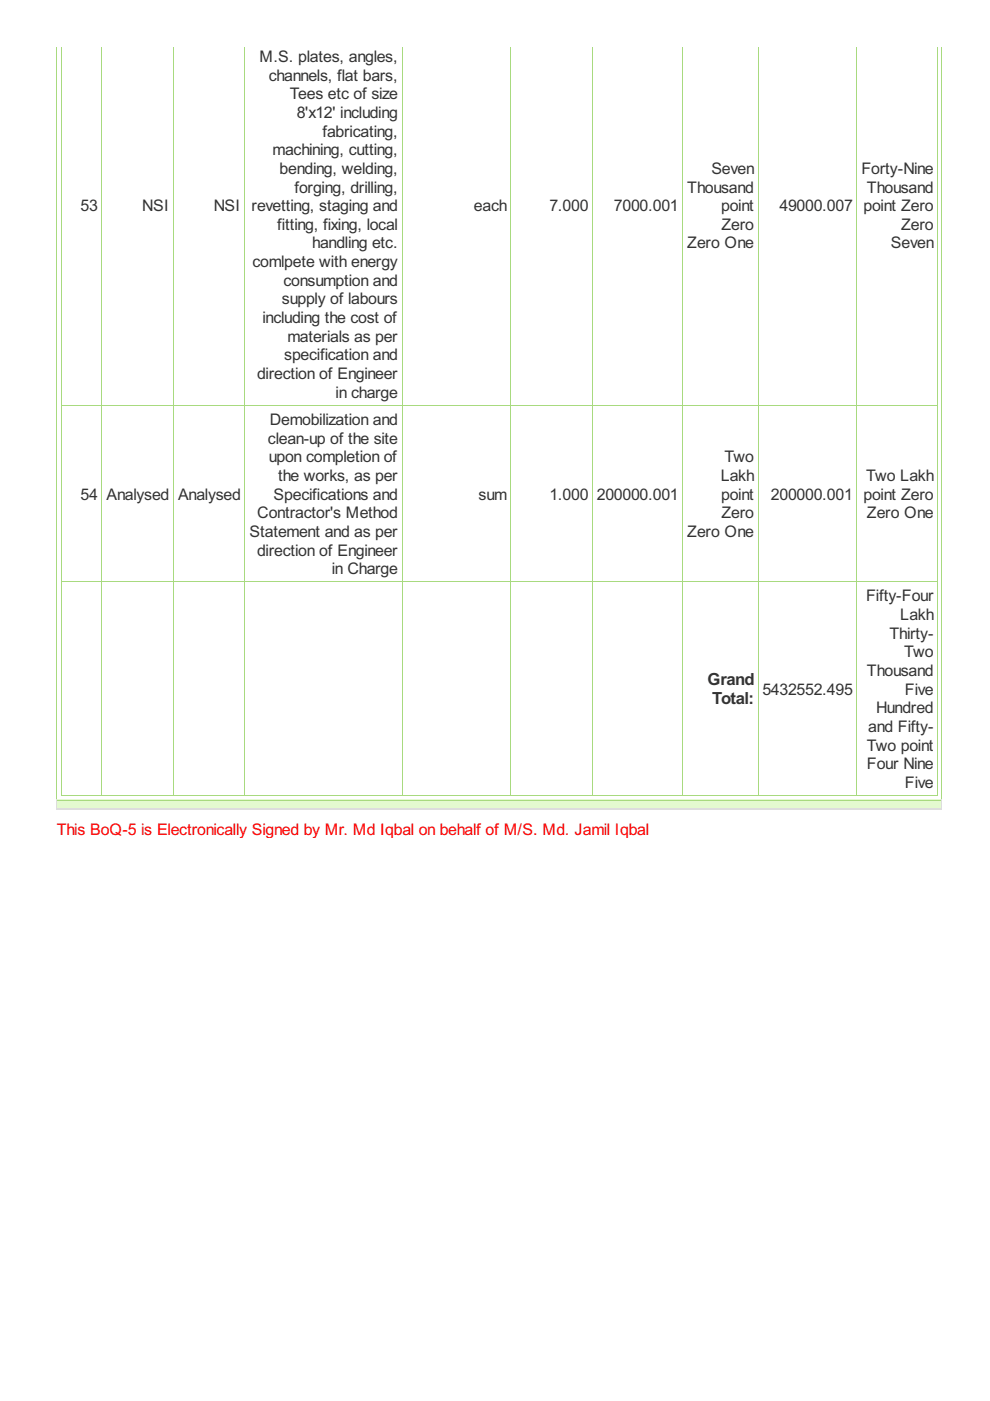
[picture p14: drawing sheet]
<svg xmlns="http://www.w3.org/2000/svg" width="210mm" height="297mm" viewBox="0 0 210 297" stroke-linecap="round" stroke-linejoin="round" font-family="sans-serif">
<defs><g id="words">
<g font-size="4" fill="#333">
<text x="150" y="145.2">Grand</text>
<text x="151" y="149.3">Total:</text>
</g>
<g font-size="3.8" fill="#333">
<text x="55.1" y="13.1">M.S. plates, angles,</text>
<text x="57" y="17.1">channels, flat bars,</text>
<text x="61.5" y="21">Tees etc of size</text>
<text x="62.9" y="25">8'x12' including</text>
<text x="68.3" y="28.9">fabricating,</text>
<text x="57.8" y="32.9">machining, cutting,</text>
<text x="59.3" y="36.9">bending, welding,</text>
<text x="62.4" y="40.8">forging, drilling,</text>
<text x="145.7" y="40.8">Thousand</text>
<text x="150.8" y="36.9">Seven</text>
<text x="182.6" y="36.9">Forty-Nine</text>
<text x="183.8" y="40.8">Thousand</text>
<text x="17.1" y="44.8">53</text>
<text x="30.2" y="44.8">NSI</text>
<text x="45.3" y="44.8">NSI</text>
<text x="53.3" y="44.8">revetting, staging and</text>
<text x="100.5" y="44.8">each</text>
<text x="116.5" y="44.8">7.000</text>
<text x="130.2" y="44.8">7000.001</text>
<text x="152.9" y="44.8">point</text>
<text x="165.3" y="44.8">49000.007</text>
<text x="183.1" y="44.8">point Zero</text>
<text x="58.8" y="48.7">fitting, fixing, local</text>
<text x="66.2" y="52.7">handling etc.</text>
<text x="145.7" y="52.7">Zero One</text>
<text x="153" y="48.7">Zero</text>
<text x="188.9" y="52.7">Seven</text>
<text x="191" y="48.7">Zero</text>
<text x="53.5" y="56.6">comlpete with energy</text>
<text x="59.8" y="64.6">supply of labours</text>
<text x="60.1" y="60.6">consumption and</text>
<text x="55.7" y="68.5">including the cost of</text>
<text x="60.3" y="76.4">specification and</text>
<text x="60.9" y="72.5">materials as per</text>
<text x="54.5" y="80.4">direction of Engineer</text>
<text x="71.1" y="84.3">in charge</text>
<text x="56.8" y="94.1">clean-up of the site</text>
<text x="57.2" y="90.1">Demobilization and</text>
<text x="57" y="98">upon completion of</text>
<text x="58.9" y="102">the works, as per</text>
<text x="152.8" y="102">Lakh</text>
<text x="153.6" y="98">Two</text>
<text x="183.6" y="102">Two Lakh</text>
<text x="17.1" y="105.9">54</text>
<text x="22.6" y="105.9">Analysed</text>
<text x="37.7" y="105.9">Analysed</text>
<text x="58" y="105.9">Specifications and</text>
<text x="101.5" y="105.9">sum</text>
<text x="116.5" y="105.9">1.000</text>
<text x="126.5" y="105.9">200000.001</text>
<text x="152.9" y="105.9">point</text>
<text x="163.5" y="105.9">200000.001</text>
<text x="183.1" y="105.9">point Zero</text>
<text x="52.9" y="113.8">Statement and as per</text>
<text x="54.6" y="109.9">Contractor's Method</text>
<text x="145.7" y="113.8">Zero One</text>
<text x="153" y="109.9">Zero</text>
<text x="183.8" y="109.9">Zero One</text>
<text x="54.5" y="117.8">direction of Engineer</text>
<text x="70.3" y="121.8">in Charge</text>
<text x="183.6" y="127.5">Fifty-Four</text>
<text x="190.9" y="131.5">Lakh</text>
<text x="188.6" y="135.4">Thirty-</text>
<text x="183.8" y="143.4">Thousand</text>
<text x="191.7" y="139.4">Two</text>
<text x="161.6" y="147.3">5432552.495</text>
<text x="191.9" y="147.3">Five</text>
<text x="184.1" y="155.2">and Fifty-</text>
<text x="185.8" y="151.3">Hundred</text>
<text x="183.8" y="159.2">Two point</text>
<text x="183.8" y="163.1">Four Nine</text>
<text x="191.9" y="167.1">Five</text>
</g>
<text font-size="3.8" fill="#f00" x="12" y="177">This BoQ-5 is Electronically Signed by Mr. Md Iqbal on behalf of M/S. Md. Jamil Iqbal</text>
</g></defs>
<g fill="none" stroke="#a8da7f" stroke-width=".21">
<path d="M13 9.9v158.8M21.6 9.9v158.8M36.8 9.9v158.8M51.9 9.9v158.8M85.2 9.9v158.8M108.3 9.9v158.8M125.6 9.9v158.8M144.8 9.9v158.8M160.7 9.9v158.8M181.7 9.9v158.8M198.8 9.9v158.8M13 85.9h185.9"/>
<path d="M13 123.3h185.9M13 168.7h185.9"/>
</g>
<path d="M12 169.6h187.6v1.9h-187.6z" fill="#e4fad0"/>
<path d="M12.1 9.9v159.8M199.6 9.9v159.8M12 169.6h187.7" fill="none" stroke="#a8da7f" stroke-width=".21"/>
<path d="M12.1 169.6v2.1M199.6 169.6v2.1" fill="none" stroke="#ddd" stroke-width=".21"/>
<path d="M12 171.5h187.7" fill="none" stroke="#ddd" stroke-width=".33"/>
<use href="#words"/>
</svg>
